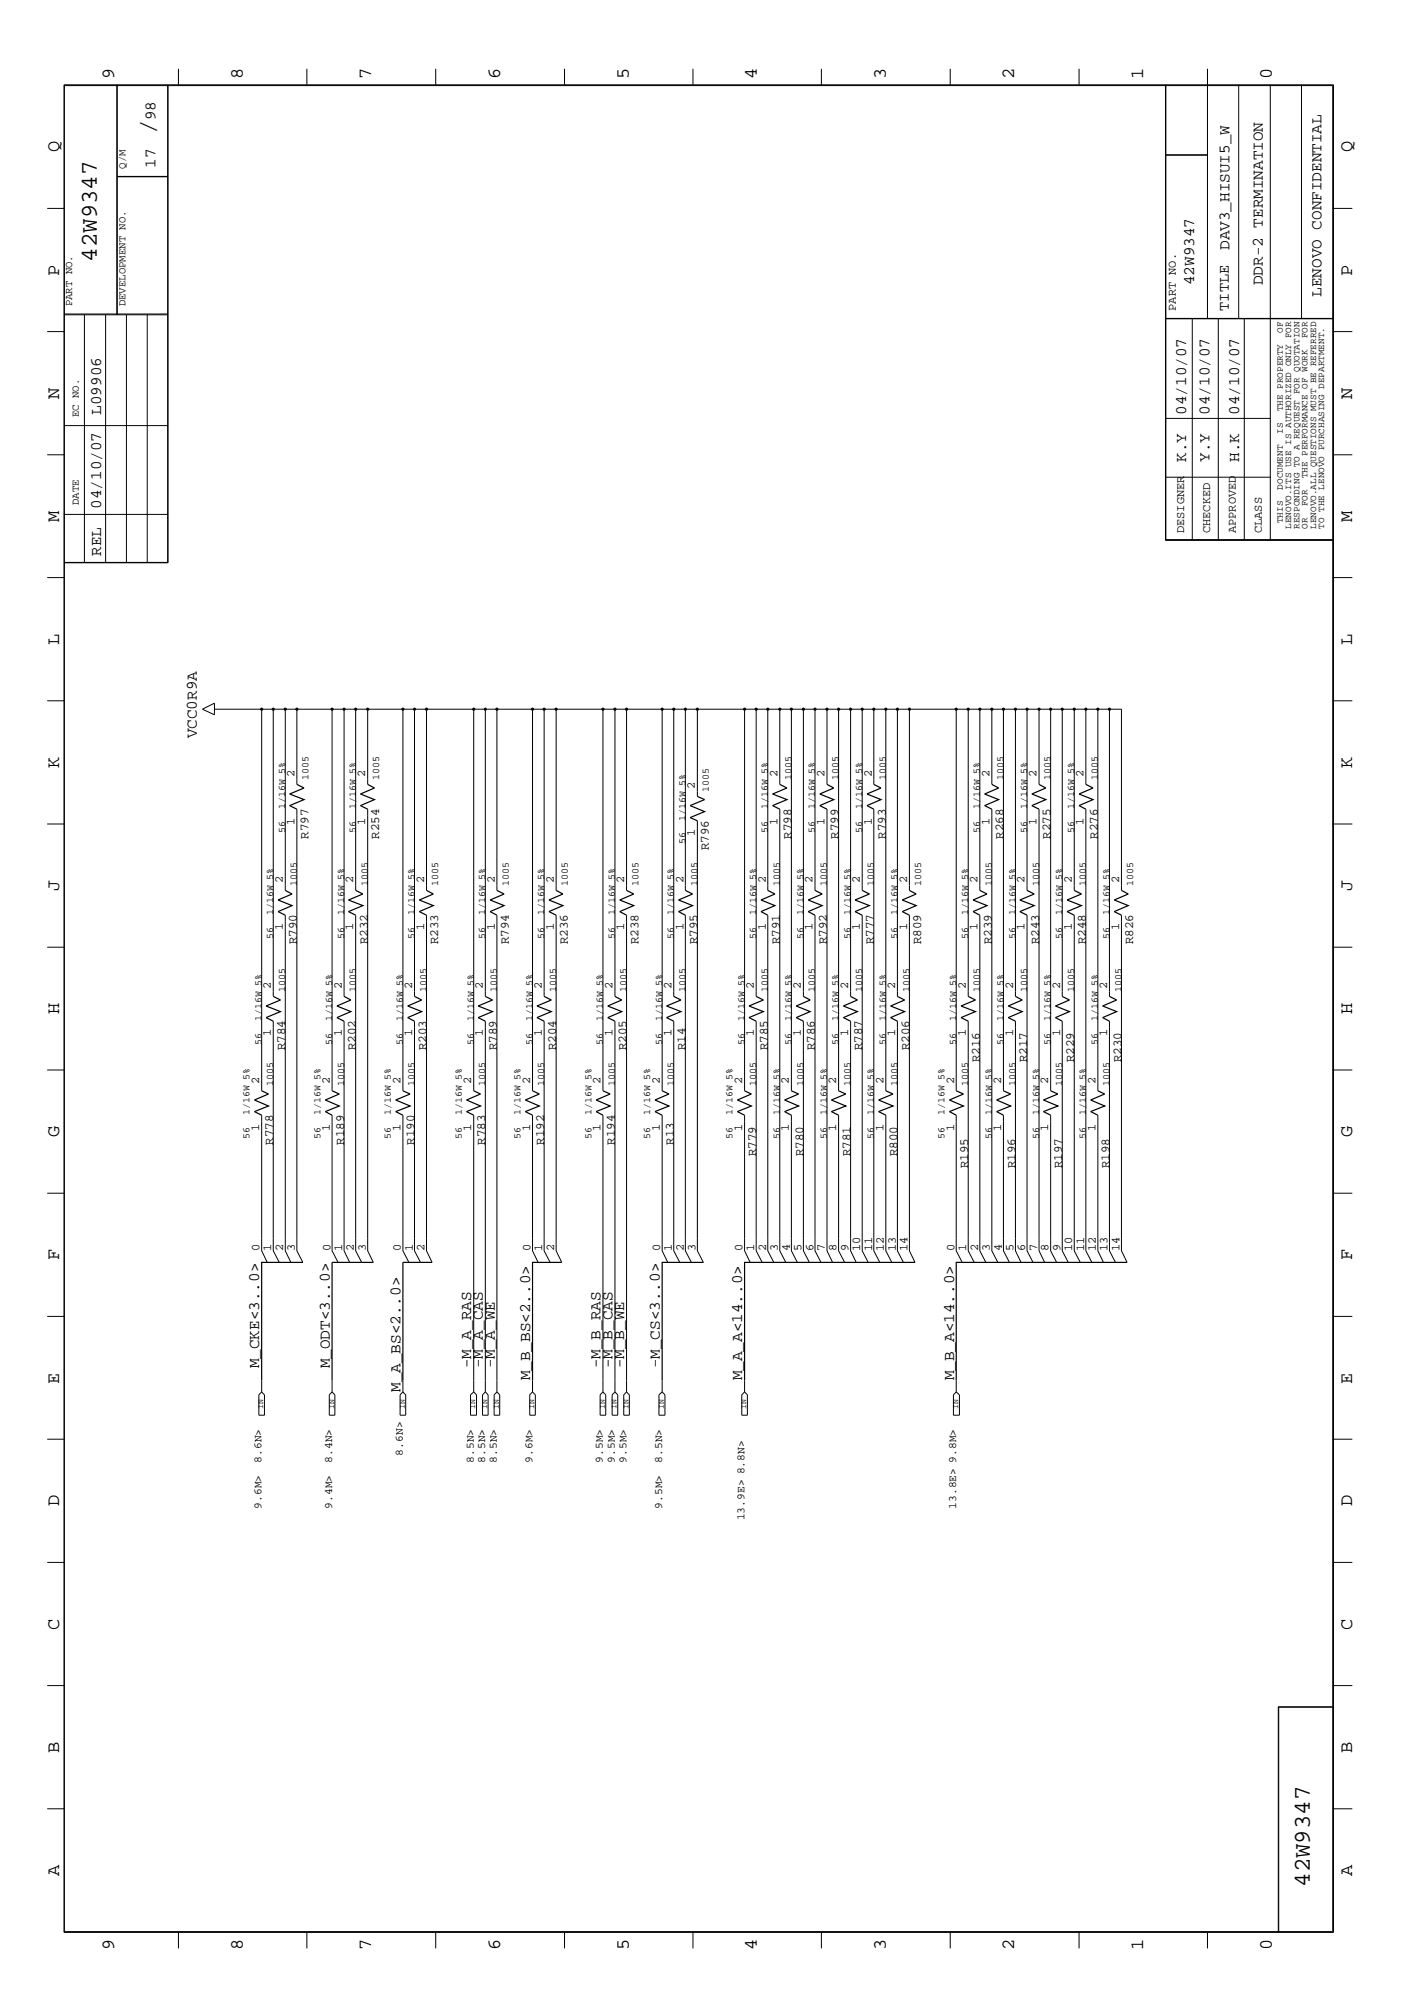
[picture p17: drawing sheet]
<svg xmlns="http://www.w3.org/2000/svg" width="300mm" height="423mm" viewBox="0 0 300 423" stroke-linecap="round" stroke-linejoin="round" font-family="sans-serif">
<defs><g id="words">
<text font-size="5.2" x="32.9" y="28.4" transform="rotate(-90 32.9 28.4)">/</text>
<g font-size="5.1">
<text x="20.5" y="55.4" transform="rotate(-90 20.5 55.4)">42W9347</text>
<text x="277.2" y="399.4" transform="rotate(-90 277.2 399.4)">42W9347</text>
</g>
<g font-size="4">
<text x="24.1" y="16.7" transform="rotate(-90 24.1 16.7)">9</text>
<text x="51.4" y="16.7" transform="rotate(-90 51.4 16.7)">8</text>
<text x="78.6" y="16.7" transform="rotate(-90 78.6 16.7)">7</text>
<text x="105.8" y="16.7" transform="rotate(-90 105.8 16.7)">6</text>
<text x="133.1" y="16.7" transform="rotate(-90 133.1 16.7)">5</text>
<text x="160.2" y="16.7" transform="rotate(-90 160.2 16.7)">4</text>
<text x="187.5" y="16.7" transform="rotate(-90 187.5 16.7)">3</text>
<text x="214.6" y="16.7" transform="rotate(-90 214.6 16.7)">2</text>
<text x="241.9" y="16.7" transform="rotate(-90 241.9 16.7)">1</text>
<text x="269.2" y="16.7" transform="rotate(-90 269.2 16.7)">0</text>
<text x="12.5" y="32.3" transform="rotate(-90 12.5 32.3)">Q</text>
<text x="286.2" y="32.3" transform="rotate(-90 286.2 32.3)">Q</text>
<text x="12.5" y="58.3" transform="rotate(-90 12.5 58.3)">P</text>
<text x="286.2" y="58.3" transform="rotate(-90 286.2 58.3)">P</text>
<text x="12.5" y="84.4" transform="rotate(-90 12.5 84.4)">N</text>
<text x="286.2" y="84.4" transform="rotate(-90 286.2 84.4)">N</text>
<text x="12.5" y="110.5" transform="rotate(-90 12.5 110.5)">M</text>
<text x="286.2" y="110.5" transform="rotate(-90 286.2 110.5)">M</text>
<text x="12.5" y="136.5" transform="rotate(-90 12.5 136.5)">L</text>
<text x="286.2" y="136.5" transform="rotate(-90 286.2 136.5)">L</text>
<text x="12.5" y="162.6" transform="rotate(-90 12.5 162.6)">K</text>
<text x="286.2" y="162.6" transform="rotate(-90 286.2 162.6)">K</text>
<text x="12.5" y="188.6" transform="rotate(-90 12.5 188.6)">J</text>
<text x="286.2" y="188.6" transform="rotate(-90 286.2 188.6)">J</text>
<text x="12.5" y="214.7" transform="rotate(-90 12.5 214.7)">H</text>
<text x="286.2" y="214.7" transform="rotate(-90 286.2 214.7)">H</text>
<text x="12.5" y="240.7" transform="rotate(-90 12.5 240.7)">G</text>
<text x="286.2" y="240.7" transform="rotate(-90 286.2 240.7)">G</text>
<text x="12.5" y="266.8" transform="rotate(-90 12.5 266.8)">F</text>
<text x="286.2" y="266.8" transform="rotate(-90 286.2 266.8)">F</text>
<text x="12.5" y="292.9" transform="rotate(-90 12.5 292.9)">E</text>
<text x="286.2" y="292.9" transform="rotate(-90 286.2 292.9)">E</text>
<text x="12.5" y="318.9" transform="rotate(-90 12.5 318.9)">D</text>
<text x="286.2" y="318.9" transform="rotate(-90 286.2 318.9)">D</text>
<text x="12.5" y="344.9" transform="rotate(-90 12.5 344.9)">C</text>
<text x="286.2" y="344.9" transform="rotate(-90 286.2 344.9)">C</text>
<text x="12.5" y="371" transform="rotate(-90 12.5 371)">B</text>
<text x="286.2" y="371" transform="rotate(-90 286.2 371)">B</text>
<text x="12.5" y="397" transform="rotate(-90 12.5 397)">A</text>
<text x="286.2" y="397" transform="rotate(-90 286.2 397)">A</text>
<text x="24.1" y="412.7" transform="rotate(-90 24.1 412.7)">9</text>
<text x="51.4" y="412.7" transform="rotate(-90 51.4 412.7)">8</text>
<text x="78.6" y="412.7" transform="rotate(-90 78.6 412.7)">7</text>
<text x="105.8" y="412.7" transform="rotate(-90 105.8 412.7)">6</text>
<text x="133.1" y="412.7" transform="rotate(-90 133.1 412.7)">5</text>
<text x="160.2" y="412.7" transform="rotate(-90 160.2 412.7)">4</text>
<text x="187.5" y="412.7" transform="rotate(-90 187.5 412.7)">3</text>
<text x="214.6" y="412.7" transform="rotate(-90 214.6 412.7)">2</text>
<text x="241.9" y="412.7" transform="rotate(-90 241.9 412.7)">1</text>
<text x="269.2" y="412.7" transform="rotate(-90 269.2 412.7)">0</text>
</g>
<g font-size="3.4">
<text x="32.9" y="25.5" transform="rotate(-90 32.9 25.5)">98</text>
<text x="32.9" y="35.5" transform="rotate(-90 32.9 35.5)">17</text>
<text x="260.2" y="52.9" transform="rotate(-90 260.2 52.9)">DAV3_HISUI5_W</text>
<text x="252.7" y="60.4" transform="rotate(-90 252.7 60.4)">42W9347</text>
<text x="267.2" y="60.4" transform="rotate(-90 267.2 60.4)">DDR-2 TERMINATION</text>
<text x="279.7" y="62.8" transform="rotate(-90 279.7 62.8)">LENOVO CONFIDENTIAL</text>
<text x="21.4" y="87.8" transform="rotate(-90 21.4 87.8)">L09906</text>
<text x="251" y="87.8" transform="rotate(-90 251 87.8)">04/10/07</text>
<text x="255.9" y="87.8" transform="rotate(-90 255.9 87.8)">04/10/07</text>
<text x="262.2" y="87.8" transform="rotate(-90 262.2 87.8)">04/10/07</text>
<text x="251" y="97.8" transform="rotate(-90 251 97.8)">K.Y</text>
<text x="255.9" y="97.8" transform="rotate(-90 255.9 97.8)">Y.Y</text>
<text x="262.2" y="97.8" transform="rotate(-90 262.2 97.8)">H.K</text>
<text x="21.4" y="107.7" transform="rotate(-90 21.4 107.7)">04/10/07</text>
<text x="21.4" y="117.7" transform="rotate(-90 21.4 117.7)">REL</text>
<text x="41.7" y="156.3" transform="rotate(-90 41.7 156.3)">VCC0R9A</text>
<text x="54.9" y="289.6" transform="rotate(-90 54.9 289.6)">M_CKE&lt;3..0&gt;</text>
<text x="69.8" y="289.6" transform="rotate(-90 69.8 289.6)">M_ODT&lt;3..0&gt;</text>
<text x="99.7" y="289.6" transform="rotate(-90 99.7 289.6)">-M_A_RAS</text>
<text x="102.2" y="289.6" transform="rotate(-90 102.2 289.6)">-M_A_CAS</text>
<text x="104.7" y="289.6" transform="rotate(-90 104.7 289.6)">-M_A_WE</text>
<text x="112.2" y="292.2" transform="rotate(-90 112.2 292.2)">M_B_BS&lt;2..0&gt;</text>
<text x="127.1" y="289.6" transform="rotate(-90 127.1 289.6)">-M_B_RAS</text>
<text x="129.6" y="289.6" transform="rotate(-90 129.6 289.6)">-M_B_CAS</text>
<text x="132.1" y="289.6" transform="rotate(-90 132.1 289.6)">-M_B_WE</text>
<text x="139.6" y="289.6" transform="rotate(-90 139.6 289.6)">-M_CS&lt;3..0&gt;</text>
<text x="157.1" y="292.2" transform="rotate(-90 157.1 292.2)">M_A_A&lt;14..0&gt;</text>
<text x="201.9" y="292.2" transform="rotate(-90 201.9 292.2)">M_B_A&lt;14..0&gt;</text>
<text x="84.8" y="294.6" transform="rotate(-90 84.8 294.6)">M_A_BS&lt;2..0&gt;</text>
</g>
<text font-size="3.2" x="260" y="65.8" transform="rotate(-90 260 65.8)">TITLE</text>
<g font-size="2.7">
<text x="65.3" y="177.5" transform="rotate(-90 65.3 177.5)">R797</text>
<text x="80.3" y="177.5" transform="rotate(-90 80.3 177.5)">R254</text>
<text x="167.5" y="177.5" transform="rotate(-90 167.5 177.5)">R798</text>
<text x="177.5" y="177.5" transform="rotate(-90 177.5 177.5)">R799</text>
<text x="187.5" y="177.5" transform="rotate(-90 187.5 177.5)">R793</text>
<text x="212.3" y="177.5" transform="rotate(-90 212.3 177.5)">R268</text>
<text x="222.3" y="177.5" transform="rotate(-90 222.3 177.5)">R275</text>
<text x="232.3" y="177.5" transform="rotate(-90 232.3 177.5)">R276</text>
<text x="150" y="180" transform="rotate(-90 150 180)">R796</text>
<text x="62.8" y="199.9" transform="rotate(-90 62.8 199.9)">R790</text>
<text x="77.8" y="199.9" transform="rotate(-90 77.8 199.9)">R232</text>
<text x="92.7" y="199.9" transform="rotate(-90 92.7 199.9)">R233</text>
<text x="107.7" y="199.9" transform="rotate(-90 107.7 199.9)">R794</text>
<text x="120.1" y="199.9" transform="rotate(-90 120.1 199.9)">R236</text>
<text x="135.1" y="199.9" transform="rotate(-90 135.1 199.9)">R238</text>
<text x="147.6" y="199.9" transform="rotate(-90 147.6 199.9)">R795</text>
<text x="165" y="199.9" transform="rotate(-90 165 199.9)">R791</text>
<text x="175" y="199.9" transform="rotate(-90 175 199.9)">R792</text>
<text x="184.9" y="199.9" transform="rotate(-90 184.9 199.9)">R777</text>
<text x="194.9" y="199.9" transform="rotate(-90 194.9 199.9)">R809</text>
<text x="209.9" y="199.9" transform="rotate(-90 209.9 199.9)">R239</text>
<text x="219.9" y="199.9" transform="rotate(-90 219.9 199.9)">R243</text>
<text x="229.8" y="199.9" transform="rotate(-90 229.8 199.9)">R248</text>
<text x="239.8" y="199.9" transform="rotate(-90 239.8 199.9)">R826</text>
<text x="60.4" y="222.3" transform="rotate(-90 60.4 222.3)">R784</text>
<text x="75.3" y="222.3" transform="rotate(-90 75.3 222.3)">R202</text>
<text x="90.3" y="222.3" transform="rotate(-90 90.3 222.3)">R203</text>
<text x="105.2" y="222.3" transform="rotate(-90 105.2 222.3)">R789</text>
<text x="117.7" y="222.3" transform="rotate(-90 117.7 222.3)">R204</text>
<text x="132.6" y="222.3" transform="rotate(-90 132.6 222.3)">R205</text>
<text x="145" y="222.3" transform="rotate(-90 145 222.3)">R14</text>
<text x="162.5" y="222.3" transform="rotate(-90 162.5 222.3)">R785</text>
<text x="172.5" y="222.3" transform="rotate(-90 172.5 222.3)">R786</text>
<text x="182.5" y="222.3" transform="rotate(-90 182.5 222.3)">R787</text>
<text x="192.4" y="222.3" transform="rotate(-90 192.4 222.3)">R206</text>
<text x="207.3" y="224.9" transform="rotate(-90 207.3 224.9)">R216</text>
<text x="217.3" y="224.9" transform="rotate(-90 217.3 224.9)">R217</text>
<text x="227.3" y="224.9" transform="rotate(-90 227.3 224.9)">R229</text>
<text x="237.3" y="224.9" transform="rotate(-90 237.3 224.9)">R230</text>
<text x="57.8" y="242.3" transform="rotate(-90 57.8 242.3)">R778</text>
<text x="72.8" y="242.3" transform="rotate(-90 72.8 242.3)">R189</text>
<text x="87.7" y="242.3" transform="rotate(-90 87.7 242.3)">R190</text>
<text x="102.7" y="242.3" transform="rotate(-90 102.7 242.3)">R783</text>
<text x="115.1" y="242.3" transform="rotate(-90 115.1 242.3)">R192</text>
<text x="130.1" y="242.3" transform="rotate(-90 130.1 242.3)">R194</text>
<text x="142.6" y="242.3" transform="rotate(-90 142.6 242.3)">R13</text>
<text x="160" y="244.8" transform="rotate(-90 160 244.8)">R779</text>
<text x="170" y="244.8" transform="rotate(-90 170 244.8)">R780</text>
<text x="180" y="244.8" transform="rotate(-90 180 244.8)">R781</text>
<text x="189.9" y="244.8" transform="rotate(-90 189.9 244.8)">R800</text>
<text x="204.9" y="247.3" transform="rotate(-90 204.9 247.3)">R195</text>
<text x="214.9" y="247.3" transform="rotate(-90 214.9 247.3)">R196</text>
<text x="224.8" y="247.3" transform="rotate(-90 224.8 247.3)">R197</text>
<text x="234.8" y="247.3" transform="rotate(-90 234.8 247.3)">R198</text>
</g>
<g font-size="2.5">
<text x="248.8" y="65.8" transform="rotate(-90 248.8 65.8)">PART NO.</text>
<text x="250.6" y="112.9" transform="rotate(-90 250.6 112.9)">DESIGNER</text>
<text x="256.1" y="112.9" transform="rotate(-90 256.1 112.9)">CHECKED</text>
<text x="261.5" y="112.9" transform="rotate(-90 261.5 112.9)">APPROVED</text>
<text x="267" y="112.9" transform="rotate(-90 267 112.9)">CLASS</text>
<text x="62.3" y="164.5" transform="rotate(-90 62.3 164.5)">2</text>
<text x="77.3" y="164.5" transform="rotate(-90 77.3 164.5)">2</text>
<text x="147.1" y="167" transform="rotate(-90 147.1 167)">2</text>
<text x="164.5" y="164.5" transform="rotate(-90 164.5 164.5)">2</text>
<text x="174.5" y="164.5" transform="rotate(-90 174.5 164.5)">2</text>
<text x="184.5" y="164.5" transform="rotate(-90 184.5 164.5)">2</text>
<text x="209.4" y="164.5" transform="rotate(-90 209.4 164.5)">2</text>
<text x="219.4" y="164.5" transform="rotate(-90 219.4 164.5)">2</text>
<text x="229.3" y="164.5" transform="rotate(-90 229.3 164.5)">2</text>
<text x="62.3" y="174.6" transform="rotate(-90 62.3 174.6)">1</text>
<text x="77.3" y="174.6" transform="rotate(-90 77.3 174.6)">1</text>
<text x="147.1" y="177" transform="rotate(-90 147.1 177)">1</text>
<text x="164.5" y="174.6" transform="rotate(-90 164.5 174.6)">1</text>
<text x="174.5" y="174.6" transform="rotate(-90 174.5 174.6)">1</text>
<text x="184.5" y="174.6" transform="rotate(-90 184.5 174.6)">1</text>
<text x="209.4" y="174.6" transform="rotate(-90 209.4 174.6)">1</text>
<text x="219.4" y="174.6" transform="rotate(-90 219.4 174.6)">1</text>
<text x="229.3" y="174.6" transform="rotate(-90 229.3 174.6)">1</text>
<text x="59.9" y="186.9" transform="rotate(-90 59.9 186.9)">2</text>
<text x="74.8" y="186.9" transform="rotate(-90 74.8 186.9)">2</text>
<text x="89.7" y="186.9" transform="rotate(-90 89.7 186.9)">2</text>
<text x="104.7" y="186.9" transform="rotate(-90 104.7 186.9)">2</text>
<text x="117.2" y="186.9" transform="rotate(-90 117.2 186.9)">2</text>
<text x="132.1" y="186.9" transform="rotate(-90 132.1 186.9)">2</text>
<text x="144.6" y="186.9" transform="rotate(-90 144.6 186.9)">2</text>
<text x="162.1" y="186.9" transform="rotate(-90 162.1 186.9)">2</text>
<text x="172" y="186.9" transform="rotate(-90 172 186.9)">2</text>
<text x="181.9" y="186.9" transform="rotate(-90 181.9 186.9)">2</text>
<text x="191.9" y="186.9" transform="rotate(-90 191.9 186.9)">2</text>
<text x="206.8" y="186.9" transform="rotate(-90 206.8 186.9)">2</text>
<text x="216.8" y="186.9" transform="rotate(-90 216.8 186.9)">2</text>
<text x="226.8" y="186.9" transform="rotate(-90 226.8 186.9)">2</text>
<text x="236.8" y="186.9" transform="rotate(-90 236.8 186.9)">2</text>
<text x="59.9" y="196.9" transform="rotate(-90 59.9 196.9)">1</text>
<text x="74.8" y="196.9" transform="rotate(-90 74.8 196.9)">1</text>
<text x="89.7" y="196.9" transform="rotate(-90 89.7 196.9)">1</text>
<text x="104.7" y="196.9" transform="rotate(-90 104.7 196.9)">1</text>
<text x="117.2" y="196.9" transform="rotate(-90 117.2 196.9)">1</text>
<text x="132.1" y="196.9" transform="rotate(-90 132.1 196.9)">1</text>
<text x="144.6" y="196.9" transform="rotate(-90 144.6 196.9)">1</text>
<text x="162.1" y="196.9" transform="rotate(-90 162.1 196.9)">1</text>
<text x="172" y="196.9" transform="rotate(-90 172 196.9)">1</text>
<text x="181.9" y="196.9" transform="rotate(-90 181.9 196.9)">1</text>
<text x="191.9" y="196.9" transform="rotate(-90 191.9 196.9)">1</text>
<text x="206.8" y="196.9" transform="rotate(-90 206.8 196.9)">1</text>
<text x="216.8" y="196.9" transform="rotate(-90 216.8 196.9)">1</text>
<text x="226.8" y="196.9" transform="rotate(-90 226.8 196.9)">1</text>
<text x="236.8" y="196.9" transform="rotate(-90 236.8 196.9)">1</text>
<text x="57.3" y="209.4" transform="rotate(-90 57.3 209.4)">2</text>
<text x="72.3" y="209.4" transform="rotate(-90 72.3 209.4)">2</text>
<text x="87.2" y="209.4" transform="rotate(-90 87.2 209.4)">2</text>
<text x="102.2" y="209.4" transform="rotate(-90 102.2 209.4)">2</text>
<text x="114.6" y="209.4" transform="rotate(-90 114.6 209.4)">2</text>
<text x="129.6" y="209.4" transform="rotate(-90 129.6 209.4)">2</text>
<text x="142.1" y="209.4" transform="rotate(-90 142.1 209.4)">2</text>
<text x="159.5" y="209.4" transform="rotate(-90 159.5 209.4)">2</text>
<text x="169.5" y="209.4" transform="rotate(-90 169.5 209.4)">2</text>
<text x="179.5" y="209.4" transform="rotate(-90 179.5 209.4)">2</text>
<text x="189.4" y="209.4" transform="rotate(-90 189.4 209.4)">2</text>
<text x="204.4" y="209.4" transform="rotate(-90 204.4 209.4)">2</text>
<text x="214.4" y="209.4" transform="rotate(-90 214.4 209.4)">2</text>
<text x="224.4" y="209.4" transform="rotate(-90 224.4 209.4)">2</text>
<text x="234.3" y="209.4" transform="rotate(-90 234.3 209.4)">2</text>
<text x="57.3" y="219.4" transform="rotate(-90 57.3 219.4)">1</text>
<text x="72.3" y="219.4" transform="rotate(-90 72.3 219.4)">1</text>
<text x="87.2" y="219.4" transform="rotate(-90 87.2 219.4)">1</text>
<text x="102.2" y="219.4" transform="rotate(-90 102.2 219.4)">1</text>
<text x="114.6" y="219.4" transform="rotate(-90 114.6 219.4)">1</text>
<text x="129.6" y="219.4" transform="rotate(-90 129.6 219.4)">1</text>
<text x="142.1" y="219.4" transform="rotate(-90 142.1 219.4)">1</text>
<text x="159.5" y="219.4" transform="rotate(-90 159.5 219.4)">1</text>
<text x="169.5" y="219.4" transform="rotate(-90 169.5 219.4)">1</text>
<text x="179.5" y="219.4" transform="rotate(-90 179.5 219.4)">1</text>
<text x="189.4" y="219.4" transform="rotate(-90 189.4 219.4)">1</text>
<text x="204.4" y="219.4" transform="rotate(-90 204.4 219.4)">1</text>
<text x="214.4" y="219.4" transform="rotate(-90 214.4 219.4)">1</text>
<text x="224.4" y="219.4" transform="rotate(-90 224.4 219.4)">1</text>
<text x="234.3" y="219.4" transform="rotate(-90 234.3 219.4)">1</text>
<text x="54.9" y="229.4" transform="rotate(-90 54.9 229.4)">2</text>
<text x="69.8" y="229.4" transform="rotate(-90 69.8 229.4)">2</text>
<text x="84.8" y="229.4" transform="rotate(-90 84.8 229.4)">2</text>
<text x="99.7" y="229.4" transform="rotate(-90 99.7 229.4)">2</text>
<text x="112.2" y="229.4" transform="rotate(-90 112.2 229.4)">2</text>
<text x="127.1" y="229.4" transform="rotate(-90 127.1 229.4)">2</text>
<text x="139.6" y="229.4" transform="rotate(-90 139.6 229.4)">2</text>
<text x="157.1" y="229.4" transform="rotate(-90 157.1 229.4)">2</text>
<text x="167" y="229.4" transform="rotate(-90 167 229.4)">2</text>
<text x="177" y="229.4" transform="rotate(-90 177 229.4)">2</text>
<text x="186.9" y="229.4" transform="rotate(-90 186.9 229.4)">2</text>
<text x="201.9" y="229.4" transform="rotate(-90 201.9 229.4)">2</text>
<text x="211.8" y="229.4" transform="rotate(-90 211.8 229.4)">2</text>
<text x="221.8" y="229.4" transform="rotate(-90 221.8 229.4)">2</text>
<text x="231.8" y="229.4" transform="rotate(-90 231.8 229.4)">2</text>
<text x="54.9" y="239.4" transform="rotate(-90 54.9 239.4)">1</text>
<text x="69.8" y="239.4" transform="rotate(-90 69.8 239.4)">1</text>
<text x="84.8" y="239.4" transform="rotate(-90 84.8 239.4)">1</text>
<text x="99.7" y="239.4" transform="rotate(-90 99.7 239.4)">1</text>
<text x="112.2" y="239.4" transform="rotate(-90 112.2 239.4)">1</text>
<text x="127.1" y="239.4" transform="rotate(-90 127.1 239.4)">1</text>
<text x="139.6" y="239.4" transform="rotate(-90 139.6 239.4)">1</text>
<text x="157.1" y="239.4" transform="rotate(-90 157.1 239.4)">1</text>
<text x="167" y="239.4" transform="rotate(-90 167 239.4)">1</text>
<text x="177" y="239.4" transform="rotate(-90 177 239.4)">1</text>
<text x="186.9" y="239.4" transform="rotate(-90 186.9 239.4)">1</text>
<text x="201.9" y="239.4" transform="rotate(-90 201.9 239.4)">1</text>
<text x="211.8" y="239.4" transform="rotate(-90 211.8 239.4)">1</text>
<text x="221.8" y="239.4" transform="rotate(-90 221.8 239.4)">1</text>
<text x="231.8" y="239.4" transform="rotate(-90 231.8 239.4)">1</text>
<text x="54.9" y="264.8" transform="rotate(-90 54.9 264.8)">0</text>
<text x="57.4" y="264.8" transform="rotate(-90 57.4 264.8)">1</text>
<text x="59.9" y="264.8" transform="rotate(-90 59.9 264.8)">2</text>
<text x="62.4" y="264.8" transform="rotate(-90 62.4 264.8)">3</text>
<text x="69.9" y="264.8" transform="rotate(-90 69.9 264.8)">0</text>
<text x="72.4" y="264.8" transform="rotate(-90 72.4 264.8)">1</text>
<text x="74.8" y="264.8" transform="rotate(-90 74.8 264.8)">2</text>
<text x="77.4" y="264.8" transform="rotate(-90 77.4 264.8)">3</text>
<text x="84.8" y="264.8" transform="rotate(-90 84.8 264.8)">0</text>
<text x="87.4" y="264.8" transform="rotate(-90 87.4 264.8)">1</text>
<text x="89.8" y="264.8" transform="rotate(-90 89.8 264.8)">2</text>
<text x="112.3" y="264.8" transform="rotate(-90 112.3 264.8)">0</text>
<text x="114.7" y="264.8" transform="rotate(-90 114.7 264.8)">1</text>
<text x="117.3" y="264.8" transform="rotate(-90 117.3 264.8)">2</text>
<text x="139.7" y="264.8" transform="rotate(-90 139.7 264.8)">0</text>
<text x="142.2" y="264.8" transform="rotate(-90 142.2 264.8)">1</text>
<text x="144.7" y="264.8" transform="rotate(-90 144.7 264.8)">2</text>
<text x="147.2" y="264.8" transform="rotate(-90 147.2 264.8)">3</text>
<text x="157.1" y="264.8" transform="rotate(-90 157.1 264.8)">0</text>
<text x="159.6" y="264.8" transform="rotate(-90 159.6 264.8)">1</text>
<text x="162.1" y="264.8" transform="rotate(-90 162.1 264.8)">2</text>
<text x="164.6" y="264.8" transform="rotate(-90 164.6 264.8)">3</text>
<text x="167.1" y="264.8" transform="rotate(-90 167.1 264.8)">4</text>
<text x="169.6" y="264.8" transform="rotate(-90 169.6 264.8)">5</text>
<text x="172.1" y="264.8" transform="rotate(-90 172.1 264.8)">6</text>
<text x="174.6" y="264.8" transform="rotate(-90 174.6 264.8)">7</text>
<text x="177" y="264.8" transform="rotate(-90 177 264.8)">8</text>
<text x="179.6" y="264.8" transform="rotate(-90 179.6 264.8)">9</text>
<text x="182" y="264.8" transform="rotate(-90 182 264.8)">10</text>
<text x="184.6" y="264.8" transform="rotate(-90 184.6 264.8)">11</text>
<text x="187" y="264.8" transform="rotate(-90 187 264.8)">12</text>
<text x="189.6" y="264.8" transform="rotate(-90 189.6 264.8)">13</text>
<text x="192" y="264.8" transform="rotate(-90 192 264.8)">14</text>
<text x="202" y="264.8" transform="rotate(-90 202 264.8)">0</text>
<text x="204.5" y="264.8" transform="rotate(-90 204.5 264.8)">1</text>
<text x="207" y="264.8" transform="rotate(-90 207 264.8)">2</text>
<text x="209.5" y="264.8" transform="rotate(-90 209.5 264.8)">3</text>
<text x="212" y="264.8" transform="rotate(-90 212 264.8)">4</text>
<text x="214.5" y="264.8" transform="rotate(-90 214.5 264.8)">5</text>
<text x="216.9" y="264.8" transform="rotate(-90 216.9 264.8)">6</text>
<text x="219.5" y="264.8" transform="rotate(-90 219.5 264.8)">7</text>
<text x="221.9" y="264.8" transform="rotate(-90 221.9 264.8)">8</text>
<text x="224.5" y="264.8" transform="rotate(-90 224.5 264.8)">9</text>
<text x="226.9" y="264.8" transform="rotate(-90 226.9 264.8)">10</text>
<text x="229.4" y="264.8" transform="rotate(-90 229.4 264.8)">11</text>
<text x="231.9" y="264.8" transform="rotate(-90 231.9 264.8)">12</text>
<text x="234.4" y="264.8" transform="rotate(-90 234.4 264.8)">13</text>
<text x="236.9" y="264.8" transform="rotate(-90 236.9 264.8)">14</text>
</g>
<g font-size="2.4">
<text x="55.4" y="309.6" transform="rotate(-90 55.4 309.6)">8.6N&gt;</text>
<text x="70.3" y="309.6" transform="rotate(-90 70.3 309.6)">8.4N&gt;</text>
<text x="85.3" y="308.1" transform="rotate(-90 85.3 308.1)">8.6N&gt;</text>
<text x="100.2" y="309.6" transform="rotate(-90 100.2 309.6)">8.5N&gt;</text>
<text x="102.7" y="309.6" transform="rotate(-90 102.7 309.6)">8.5N&gt;</text>
<text x="105.2" y="309.6" transform="rotate(-90 105.2 309.6)">8.5N&gt;</text>
<text x="112.7" y="309.6" transform="rotate(-90 112.7 309.6)">9.6M&gt;</text>
<text x="127.6" y="309.6" transform="rotate(-90 127.6 309.6)">9.5M&gt;</text>
<text x="130.1" y="309.6" transform="rotate(-90 130.1 309.6)">9.5M&gt;</text>
<text x="132.6" y="309.6" transform="rotate(-90 132.6 309.6)">9.5M&gt;</text>
<text x="140.1" y="309.6" transform="rotate(-90 140.1 309.6)">8.5N&gt;</text>
<text x="55.4" y="319.4" transform="rotate(-90 55.4 319.4)">9.6M&gt;</text>
<text x="70.3" y="319.4" transform="rotate(-90 70.3 319.4)">9.4M&gt;</text>
<text x="140.1" y="319.4" transform="rotate(-90 140.1 319.4)">9.5M&gt;</text>
<text x="157.6" y="321.8" transform="rotate(-90 157.6 321.8)">13.9E&gt; 8.8N&gt;</text>
<text x="202.4" y="319.4" transform="rotate(-90 202.4 319.4)">13.8E&gt; 9.8M&gt;</text>
</g>
<g font-size="2.3">
<text x="26.6" y="35.7" transform="rotate(-90 26.6 35.7)">Q/M</text>
<text x="15.2" y="64.9" transform="rotate(-90 15.2 64.9)">PART NO.</text>
<text x="26.6" y="64.9" transform="rotate(-90 26.6 64.9)">DEVELOPMENT NO.</text>
<text x="16.7" y="88.3" transform="rotate(-90 16.7 88.3)">EC NO.</text>
<text x="16.7" y="106.9" transform="rotate(-90 16.7 106.9)">DATE</text>
</g>
<g font-size="2.1">
<text x="65.3" y="165" transform="rotate(-90 65.3 165)">1005</text>
<text x="80.3" y="165" transform="rotate(-90 80.3 165)">1005</text>
<text x="150" y="167.6" transform="rotate(-90 150 167.6)">1005</text>
<text x="167.5" y="165" transform="rotate(-90 167.5 165)">1005</text>
<text x="177.5" y="165" transform="rotate(-90 177.5 165)">1005</text>
<text x="187.5" y="165" transform="rotate(-90 187.5 165)">1005</text>
<text x="212.3" y="165" transform="rotate(-90 212.3 165)">1005</text>
<text x="222.3" y="165" transform="rotate(-90 222.3 165)">1005</text>
<text x="232.3" y="165" transform="rotate(-90 232.3 165)">1005</text>
<text x="60.4" y="171.3" transform="rotate(-90 60.4 171.3)">1/16W 5%</text>
<text x="75.3" y="171.3" transform="rotate(-90 75.3 171.3)">1/16W 5%</text>
<text x="145" y="173.7" transform="rotate(-90 145 173.7)">1/16W 5%</text>
<text x="162.5" y="171.3" transform="rotate(-90 162.5 171.3)">1/16W 5%</text>
<text x="172.5" y="171.3" transform="rotate(-90 172.5 171.3)">1/16W 5%</text>
<text x="182.5" y="171.3" transform="rotate(-90 182.5 171.3)">1/16W 5%</text>
<text x="207.3" y="171.3" transform="rotate(-90 207.3 171.3)">1/16W 5%</text>
<text x="217.3" y="171.3" transform="rotate(-90 217.3 171.3)">1/16W 5%</text>
<text x="227.3" y="171.3" transform="rotate(-90 227.3 171.3)">1/16W 5%</text>
<text x="60.4" y="176.3" transform="rotate(-90 60.4 176.3)">56</text>
<text x="75.3" y="176.3" transform="rotate(-90 75.3 176.3)">56</text>
<text x="145" y="178.7" transform="rotate(-90 145 178.7)">56</text>
<text x="162.5" y="176.3" transform="rotate(-90 162.5 176.3)">56</text>
<text x="172.5" y="176.3" transform="rotate(-90 172.5 176.3)">56</text>
<text x="182.5" y="176.3" transform="rotate(-90 182.5 176.3)">56</text>
<text x="207.3" y="176.3" transform="rotate(-90 207.3 176.3)">56</text>
<text x="217.3" y="176.3" transform="rotate(-90 217.3 176.3)">56</text>
<text x="227.3" y="176.3" transform="rotate(-90 227.3 176.3)">56</text>
<text x="62.8" y="187.5" transform="rotate(-90 62.8 187.5)">1005</text>
<text x="77.8" y="187.5" transform="rotate(-90 77.8 187.5)">1005</text>
<text x="92.7" y="187.5" transform="rotate(-90 92.7 187.5)">1005</text>
<text x="107.7" y="187.5" transform="rotate(-90 107.7 187.5)">1005</text>
<text x="120.1" y="187.5" transform="rotate(-90 120.1 187.5)">1005</text>
<text x="135.1" y="187.5" transform="rotate(-90 135.1 187.5)">1005</text>
<text x="147.6" y="187.5" transform="rotate(-90 147.6 187.5)">1005</text>
<text x="165" y="187.5" transform="rotate(-90 165 187.5)">1005</text>
<text x="175" y="187.5" transform="rotate(-90 175 187.5)">1005</text>
<text x="184.9" y="187.5" transform="rotate(-90 184.9 187.5)">1005</text>
<text x="194.9" y="187.5" transform="rotate(-90 194.9 187.5)">1005</text>
<text x="209.9" y="187.5" transform="rotate(-90 209.9 187.5)">1005</text>
<text x="219.9" y="187.5" transform="rotate(-90 219.9 187.5)">1005</text>
<text x="229.8" y="187.5" transform="rotate(-90 229.8 187.5)">1005</text>
<text x="239.8" y="187.5" transform="rotate(-90 239.8 187.5)">1005</text>
<text x="57.8" y="193.7" transform="rotate(-90 57.8 193.7)">1/16W 5%</text>
<text x="72.8" y="193.7" transform="rotate(-90 72.8 193.7)">1/16W 5%</text>
<text x="87.7" y="193.7" transform="rotate(-90 87.7 193.7)">1/16W 5%</text>
<text x="102.7" y="193.7" transform="rotate(-90 102.7 193.7)">1/16W 5%</text>
<text x="115.1" y="193.7" transform="rotate(-90 115.1 193.7)">1/16W 5%</text>
<text x="130.1" y="193.7" transform="rotate(-90 130.1 193.7)">1/16W 5%</text>
<text x="142.6" y="193.7" transform="rotate(-90 142.6 193.7)">1/16W 5%</text>
<text x="160" y="193.7" transform="rotate(-90 160 193.7)">1/16W 5%</text>
<text x="170" y="193.7" transform="rotate(-90 170 193.7)">1/16W 5%</text>
<text x="180" y="193.7" transform="rotate(-90 180 193.7)">1/16W 5%</text>
<text x="189.9" y="193.7" transform="rotate(-90 189.9 193.7)">1/16W 5%</text>
<text x="204.9" y="193.7" transform="rotate(-90 204.9 193.7)">1/16W 5%</text>
<text x="214.9" y="193.7" transform="rotate(-90 214.9 193.7)">1/16W 5%</text>
<text x="224.8" y="193.7" transform="rotate(-90 224.8 193.7)">1/16W 5%</text>
<text x="234.8" y="193.7" transform="rotate(-90 234.8 193.7)">1/16W 5%</text>
<text x="57.8" y="198.7" transform="rotate(-90 57.8 198.7)">56</text>
<text x="72.8" y="198.7" transform="rotate(-90 72.8 198.7)">56</text>
<text x="87.7" y="198.7" transform="rotate(-90 87.7 198.7)">56</text>
<text x="102.7" y="198.7" transform="rotate(-90 102.7 198.7)">56</text>
<text x="115.1" y="198.7" transform="rotate(-90 115.1 198.7)">56</text>
<text x="130.1" y="198.7" transform="rotate(-90 130.1 198.7)">56</text>
<text x="142.6" y="198.7" transform="rotate(-90 142.6 198.7)">56</text>
<text x="160" y="198.7" transform="rotate(-90 160 198.7)">56</text>
<text x="170" y="198.7" transform="rotate(-90 170 198.7)">56</text>
<text x="180" y="198.7" transform="rotate(-90 180 198.7)">56</text>
<text x="189.9" y="198.7" transform="rotate(-90 189.9 198.7)">56</text>
<text x="204.9" y="198.7" transform="rotate(-90 204.9 198.7)">56</text>
<text x="214.9" y="198.7" transform="rotate(-90 214.9 198.7)">56</text>
<text x="224.8" y="198.7" transform="rotate(-90 224.8 198.7)">56</text>
<text x="234.8" y="198.7" transform="rotate(-90 234.8 198.7)">56</text>
<text x="60.4" y="209.9" transform="rotate(-90 60.4 209.9)">1005</text>
<text x="75.3" y="209.9" transform="rotate(-90 75.3 209.9)">1005</text>
<text x="90.3" y="209.9" transform="rotate(-90 90.3 209.9)">1005</text>
<text x="105.2" y="209.9" transform="rotate(-90 105.2 209.9)">1005</text>
<text x="117.7" y="209.9" transform="rotate(-90 117.7 209.9)">1005</text>
<text x="132.6" y="209.9" transform="rotate(-90 132.6 209.9)">1005</text>
<text x="145" y="209.9" transform="rotate(-90 145 209.9)">1005</text>
<text x="162.5" y="209.9" transform="rotate(-90 162.5 209.9)">1005</text>
<text x="172.5" y="209.9" transform="rotate(-90 172.5 209.9)">1005</text>
<text x="182.5" y="209.9" transform="rotate(-90 182.5 209.9)">1005</text>
<text x="192.4" y="209.9" transform="rotate(-90 192.4 209.9)">1005</text>
<text x="207.3" y="209.9" transform="rotate(-90 207.3 209.9)">1005</text>
<text x="217.3" y="209.9" transform="rotate(-90 217.3 209.9)">1005</text>
<text x="227.3" y="209.9" transform="rotate(-90 227.3 209.9)">1005</text>
<text x="237.3" y="209.9" transform="rotate(-90 237.3 209.9)">1005</text>
<text x="55.4" y="221.1" transform="rotate(-90 55.4 221.1)">56</text>
<text x="55.4" y="216.2" transform="rotate(-90 55.4 216.2)">1/16W 5%</text>
<text x="70.3" y="221.1" transform="rotate(-90 70.3 221.1)">56</text>
<text x="70.3" y="216.2" transform="rotate(-90 70.3 216.2)">1/16W 5%</text>
<text x="85.3" y="221.1" transform="rotate(-90 85.3 221.1)">56</text>
<text x="85.3" y="216.2" transform="rotate(-90 85.3 216.2)">1/16W 5%</text>
<text x="100.2" y="221.1" transform="rotate(-90 100.2 221.1)">56</text>
<text x="100.2" y="216.2" transform="rotate(-90 100.2 216.2)">1/16W 5%</text>
<text x="112.7" y="221.1" transform="rotate(-90 112.7 221.1)">56</text>
<text x="112.7" y="216.2" transform="rotate(-90 112.7 216.2)">1/16W 5%</text>
<text x="127.6" y="221.1" transform="rotate(-90 127.6 221.1)">56</text>
<text x="127.6" y="216.2" transform="rotate(-90 127.6 216.2)">1/16W 5%</text>
<text x="140.1" y="221.1" transform="rotate(-90 140.1 221.1)">56</text>
<text x="140.1" y="216.2" transform="rotate(-90 140.1 216.2)">1/16W 5%</text>
<text x="157.6" y="221.1" transform="rotate(-90 157.6 221.1)">56</text>
<text x="157.6" y="216.2" transform="rotate(-90 157.6 216.2)">1/16W 5%</text>
<text x="167.5" y="221.1" transform="rotate(-90 167.5 221.1)">56</text>
<text x="167.5" y="216.2" transform="rotate(-90 167.5 216.2)">1/16W 5%</text>
<text x="177.5" y="221.1" transform="rotate(-90 177.5 221.1)">56</text>
<text x="177.5" y="216.2" transform="rotate(-90 177.5 216.2)">1/16W 5%</text>
<text x="187.5" y="221.1" transform="rotate(-90 187.5 221.1)">56</text>
<text x="187.5" y="216.2" transform="rotate(-90 187.5 216.2)">1/16W 5%</text>
<text x="202.4" y="221.1" transform="rotate(-90 202.4 221.1)">56</text>
<text x="202.4" y="216.2" transform="rotate(-90 202.4 216.2)">1/16W 5%</text>
<text x="212.3" y="221.1" transform="rotate(-90 212.3 221.1)">56</text>
<text x="212.3" y="216.2" transform="rotate(-90 212.3 216.2)">1/16W 5%</text>
<text x="222.3" y="221.1" transform="rotate(-90 222.3 221.1)">56</text>
<text x="222.3" y="216.2" transform="rotate(-90 222.3 216.2)">1/16W 5%</text>
<text x="232.3" y="221.1" transform="rotate(-90 232.3 221.1)">56</text>
<text x="232.3" y="216.2" transform="rotate(-90 232.3 216.2)">1/16W 5%</text>
<text x="57.8" y="229.9" transform="rotate(-90 57.8 229.9)">1005</text>
<text x="72.8" y="229.9" transform="rotate(-90 72.8 229.9)">1005</text>
<text x="87.7" y="229.9" transform="rotate(-90 87.7 229.9)">1005</text>
<text x="102.7" y="229.9" transform="rotate(-90 102.7 229.9)">1005</text>
<text x="115.1" y="229.9" transform="rotate(-90 115.1 229.9)">1005</text>
<text x="130.1" y="229.9" transform="rotate(-90 130.1 229.9)">1005</text>
<text x="142.6" y="229.9" transform="rotate(-90 142.6 229.9)">1005</text>
<text x="160" y="229.9" transform="rotate(-90 160 229.9)">1005</text>
<text x="170" y="229.9" transform="rotate(-90 170 229.9)">1005</text>
<text x="180" y="229.9" transform="rotate(-90 180 229.9)">1005</text>
<text x="189.9" y="229.9" transform="rotate(-90 189.9 229.9)">1005</text>
<text x="204.9" y="229.9" transform="rotate(-90 204.9 229.9)">1005</text>
<text x="214.9" y="229.9" transform="rotate(-90 214.9 229.9)">1005</text>
<text x="224.8" y="229.9" transform="rotate(-90 224.8 229.9)">1005</text>
<text x="234.8" y="229.9" transform="rotate(-90 234.8 229.9)">1005</text>
<text x="52.8" y="236.1" transform="rotate(-90 52.8 236.1)">1/16W 5%</text>
<text x="67.8" y="236.1" transform="rotate(-90 67.8 236.1)">1/16W 5%</text>
<text x="82.7" y="236.1" transform="rotate(-90 82.7 236.1)">1/16W 5%</text>
<text x="97.7" y="236.1" transform="rotate(-90 97.7 236.1)">1/16W 5%</text>
<text x="110.2" y="236.1" transform="rotate(-90 110.2 236.1)">1/16W 5%</text>
<text x="125.1" y="236.1" transform="rotate(-90 125.1 236.1)">1/16W 5%</text>
<text x="137.6" y="236.1" transform="rotate(-90 137.6 236.1)">1/16W 5%</text>
<text x="155" y="236.1" transform="rotate(-90 155 236.1)">1/16W 5%</text>
<text x="165" y="236.1" transform="rotate(-90 165 236.1)">1/16W 5%</text>
<text x="175" y="236.1" transform="rotate(-90 175 236.1)">1/16W 5%</text>
<text x="184.9" y="236.1" transform="rotate(-90 184.9 236.1)">1/16W 5%</text>
<text x="199.9" y="236.1" transform="rotate(-90 199.9 236.1)">1/16W 5%</text>
<text x="209.9" y="236.1" transform="rotate(-90 209.9 236.1)">1/16W 5%</text>
<text x="219.9" y="236.1" transform="rotate(-90 219.9 236.1)">1/16W 5%</text>
<text x="229.8" y="236.1" transform="rotate(-90 229.8 236.1)">1/16W 5%</text>
<text x="52.8" y="241" transform="rotate(-90 52.8 241)">56</text>
<text x="67.8" y="241" transform="rotate(-90 67.8 241)">56</text>
<text x="82.7" y="241" transform="rotate(-90 82.7 241)">56</text>
<text x="97.7" y="241" transform="rotate(-90 97.7 241)">56</text>
<text x="110.2" y="241" transform="rotate(-90 110.2 241)">56</text>
<text x="125.1" y="241" transform="rotate(-90 125.1 241)">56</text>
<text x="137.6" y="241" transform="rotate(-90 137.6 241)">56</text>
<text x="155" y="241" transform="rotate(-90 155 241)">56</text>
<text x="165" y="241" transform="rotate(-90 165 241)">56</text>
<text x="175" y="241" transform="rotate(-90 175 241)">56</text>
<text x="184.9" y="241" transform="rotate(-90 184.9 241)">56</text>
<text x="199.9" y="241" transform="rotate(-90 199.9 241)">56</text>
<text x="209.9" y="241" transform="rotate(-90 209.9 241)">56</text>
<text x="219.9" y="241" transform="rotate(-90 219.9 241)">56</text>
<text x="229.8" y="241" transform="rotate(-90 229.8 241)">56</text>
</g>
<g font-size="2">
<text x="271.4" y="70.4" transform="rotate(-90 271.4 70.4)">OF</text>
<text x="276.7" y="71.6" transform="rotate(-90 276.7 71.6)">FOR</text>
<text x="271.4" y="87" transform="rotate(-90 271.4 87)">THE PROPERTY</text>
<text x="271.4" y="91.8" transform="rotate(-90 271.4 91.8)">IS</text>
<text x="276.7" y="101.3" transform="rotate(-90 276.7 101.3)">THE PERFORMANCE OF WORK</text>
<text x="271.4" y="103.6" transform="rotate(-90 271.4 103.6)">DOCUMENT</text>
<text x="276.7" y="107.2" transform="rotate(-90 276.7 107.2)">FOR</text>
<text x="271.4" y="110.7" transform="rotate(-90 271.4 110.7)">THIS</text>
<text x="273.2" y="111.9" transform="rotate(-90 273.2 111.9)">LENOVO.ITS USE IS AUTHORIZED ONLY FOR</text>
<text x="275" y="111.9" transform="rotate(-90 275 111.9)">RESPONDING TO A REQUEST FOR QUOTATION</text>
<text x="276.7" y="111.9" transform="rotate(-90 276.7 111.9)">OR</text>
<text x="278.6" y="111.9" transform="rotate(-90 278.6 111.9)">LENOVO.ALL QUESTIONS MUST BE REFERRED</text>
<text x="280.2" y="111.9" transform="rotate(-90 280.2 111.9)">TO THE LENOVO PURCHASING DEPARTMENT.</text>
</g>
<g font-size="1.7">
<text x="55.7" y="298.2" transform="rotate(-90 55.7 298.2)">IN</text>
<text x="70.7" y="298.2" transform="rotate(-90 70.7 298.2)">IN</text>
<text x="85.7" y="298.2" transform="rotate(-90 85.7 298.2)">IN</text>
<text x="100.6" y="298.2" transform="rotate(-90 100.6 298.2)">IN</text>
<text x="103.1" y="298.2" transform="rotate(-90 103.1 298.2)">IN</text>
<text x="105.6" y="298.2" transform="rotate(-90 105.6 298.2)">IN</text>
<text x="113" y="298.2" transform="rotate(-90 113 298.2)">IN</text>
<text x="128" y="298.2" transform="rotate(-90 128 298.2)">IN</text>
<text x="130.5" y="298.2" transform="rotate(-90 130.5 298.2)">IN</text>
<text x="133" y="298.2" transform="rotate(-90 133 298.2)">IN</text>
<text x="140.5" y="298.2" transform="rotate(-90 140.5 298.2)">IN</text>
<text x="157.9" y="298.2" transform="rotate(-90 157.9 298.2)">IN</text>
<text x="202.8" y="298.2" transform="rotate(-90 202.8 298.2)">IN</text>
</g>
</g></defs>
<g fill="none" stroke="#000" stroke-width=".21">
<path d="M13.5 17.9h268.7v391.1h-268.7zM13.6 18.1h268.4v390.8h-268.4zM24.7 17.9v48.7M24.8 17.9v48.7M35.5 17.9v101.2M35.6 17.9v101.2h-22.1M37.8 14.6v3.3M64.9 14.6v3.3M92.2 14.6v3.3M119.5 14.6v3.3M146.6 14.6v3.3M173.8 14.6v3.3"/>
<path d="M201.1 14.6v3.3M228.3 14.6v3.3M246.6 17.9v96.5h35.4M246.7 17.9v96.5M255.5 14.6v52.9M262.1 17.9v49.6M268.8 17.9v96.5M275.4 17.9v49.6M24.8 37.4h10.8M24.8 37.3h10.8M246.6 32.9h8.9M246.6 32.8h8.9"/>
<path d="M10 44.1h3.5M282 44.1h4.2M10 70.2h3.5M13.5 66.6h22.1M13.5 66.5h22.1M17.9 66.6v52.5M22.4 66.6v52.5M26.8 66.6v52.5M31.2 66.6v52.4M246.6 67.5h35.4M246.6 67.4h35.4M252.3 67.5v46.9"/>
<path d="M257.8 67.5v46.9M263.3 67.5v46.9M282 70.2h4.2M10 96.3h3.5M13.5 90.1h22.1M246.6 88.6h22.2M282 96.3h4.2M13.5 119h22.1M13.5 108.9h22.1M246.6 114.2h35.4M246.6 101h22.2M10 122.3h3.5"/>
<path d="M282 122.3h4.2M10 148.3h3.5M42.8 150.1l2.6-1.3v2.5zM45.4 150.1h10M55.4 150.1h2.4v60.8M55.4 150.1v80.8M57.8 150.1h2.6v38.4M60.4 150.1h2.4v15.9M62.8 150.1h174.5v38.4M70.3 150.1v80.8M72.8 150.1v60.8M75.3 150.1v38.4"/>
<path d="M77.8 150.1v15.9M85.3 150.1v80.8M87.7 150.1v60.8M90.3 150.1v38.4M100.2 150.1v80.8M102.7 150.1v60.8M105.2 150.1v38.4M112.7 150.1v80.8M115.1 150.1v60.8M117.7 150.1v38.4M127.6 150.1v80.8M130.1 150.1v60.8"/>
<path d="M132.6 150.1v38.4M140.1 150.1v80.8M142.6 150.1v60.8M145 150.1v38.4M147.6 150.1v18.5M157.6 150.1v80.8M160 150.1v60.8M162.5 150.1v38.4M165 150.1v15.9M167.5 150.1v80.8M170 150.1v60.8M172.5 150.1v38.4"/>
<path d="M175 150.1v15.9M177.5 150.1v80.8M180 150.1v60.8M182.5 150.1v38.4M184.9 150.1v15.9M187.5 150.1v80.8M189.9 150.1v60.8M192.4 150.1v38.4M202.4 150.1v80.8M204.9 150.1v60.8M207.3 150.1v38.4M209.9 150.1v15.9"/>
<path d="M212.3 150.1v80.8M214.9 150.1v60.8M217.3 150.1v38.4M219.9 150.1v15.9M222.3 150.1v80.8M224.8 150.1v60.8M227.3 150.1v38.4M229.8 150.1v15.9M232.3 150.1v80.8M234.8 150.1v60.8M282 148.3h4.2M10 174.4h3.5"/>
<path d="M62.8 171.3v93.5l1.3 2.4M77.8 171.3v93.5l1.2 2.4M147.6 173.7v91.1l1.2 2.4M165 171.3v93.5l1.3 2.4M175 171.3v93.5l1.2 2.4M184.9 171.3v93.5l1.3 2.4M209.9 171.3v93.5l1.3 2.4M219.9 171.3v93.5l1.2 2.4M229.8 171.3v93.5l1.3 2.4M282 174.4h4.2M60.4 193.7v71.1l1.2 2.4M75.3 193.7v71.1l1.2 2.4"/>
<path d="M90.3 193.7v71.1l1.1 2.4M105.2 193.7v100.9M117.7 193.7v71.1l1.2 2.4M132.6 193.7v100.9M145 193.7v71.1l1.3 2.4M162.5 193.7v71.1l1.2 2.4M172.5 193.7v71.1l1.2 2.4M182.5 193.7v71.1l1.2 2.4M192.4 193.7v71.1l1.2 2.4M207.3 193.7v71.1l1.3 2.4M217.3 193.7v71.1l1.3 2.4M227.3 193.7v71.1l1.3 2.4"/>
<path d="M237.3 193.7v71.1l1.2 2.4M10 200.5h3.5M57.8 216.2v48.6l1.3 2.4M72.8 216.2v48.6l1.2 2.4M87.7 216.2v48.6l1.3 2.4M102.7 216.2v78.4M115.1 216.2v48.6l1.3 2.4M130.1 216.2v78.4M142.6 216.2v48.6l1.2 2.4M160 216.2v48.6l1.3 2.4M170 216.2v48.6l1.3 2.4M180 216.2v48.6l1.2 2.4"/>
<path d="M189.9 216.2v48.6l1.3 2.4M204.9 216.2v48.6l1.3 2.4M214.9 216.2v48.6l1.2 2.4M224.8 216.2v48.6l1.3 2.4M234.8 216.2v48.6l1.3 2.4M282 200.5h4.2M10 226.5h3.5M55.4 236.1v28.7l1.2 2.4M70.3 236.1v28.7l1.2 2.4M85.3 236.1v28.7l1.2 2.4M100.2 236.1v58.5M112.7 236.1v28.7l1.2 2.4"/>
<path d="M127.6 236.1v58.5M140.1 236.1v28.7l1.2 2.4M157.6 236.1v28.7l1.2 2.4M167.5 236.1v28.7l1.2 2.4M177.5 236.1v28.7l1.2 2.4M187.5 236.1v28.7l1.2 2.4M202.4 236.1v28.7l1.2 2.4M212.3 236.1v28.7l1.3 2.4M222.3 236.1v28.7l1.3 2.4M232.3 236.1v28.7l1.2 2.4M282 226.5h4.2M10 252.6h3.5"/>
<path d="M282 252.6h4.2M10 278.6h3.5M282 278.6h4.2M55.4 292.2v2.4M55.4 294.6l.6 .6v4.4h-1.2v-4.4zM69.7 295.2l.6-.6 .6 .6v4.4h-1.2zM70.3 292.2v2.4M84.7 295.2l.6-.6 .6 .6v4.4h-1.2zM85.3 292.2v2.4M99.6 295.2l.6-.6 .6 .6v4.4h-1.2zM102.7 294.6l.6 .6v4.4h-1.2v-4.4zM105.2 294.6l.5 .6v4.4h-1.1v-4.4z"/>
<path d="M112.7 292.2v2.4M112.7 294.6l.6 .6v4.4h-1.2v-4.4zM127 295.2l.6-.6 .6 .6v4.4h-1.2zM129.5 295.2l.6-.6 .6 .6v4.4h-1.2zM132.6 294.6l.6 .6v4.4h-1.2v-4.4zM139.4 295.2l.7-.6 .6 .6v4.4h-1.3zM140.1 292.2v2.4M157.6 292.2v2.4M157.6 294.6l.6 .6v4.4h-1.2v-4.4zM202.4 292.2v2.4M202.4 294.6l.6 .6v4.4h-1.2v-4.4zM10 304.6h3.5"/>
<path d="M282 304.6h4.2M10 330.7h3.5M282 330.7h4.2M10 356.8h3.5M282 356.8h4.2M270.5 361.4h11.5M270.6 361.3v47.7M282 361.3h-11.5v47.7M10 382.9h3.5M282 382.9h4.2M37.8 409v3.4M64.9 409v3.4"/>
<path d="M92.2 409v3.4M119.5 409v3.4M146.6 409v3.4M173.8 409v3.4M201.1 409v3.4M228.3 409v3.4M255.5 409v3.4"/>
</g>
<g fill="none" stroke="#000" stroke-width=".25">
<path d="M62.8 166l1.5 .8-3 1.3 3 1.1-3 1.3 1.5 .8M77.8 166l1.4 .8-2.9 1.3 2.9 1.1-2.9 1.3 1.5 .8M147.6 168.6l1.5 .6-3 1.3 3 1.3-3 1.3 1.5 .6M165 166l1.5 .8-3 1.3 3 1.1-3 1.3 1.5 .8M175 166l1.4 .8-2.9 1.3 2.9 1.1-2.9 1.3 1.5 .8M184.9 166l1.5 .8-2.9 1.3 2.9 1.1-2.9 1.3 1.4 .8M209.9 166l1.4 .8-2.9 1.3 2.9 1.1-2.9 1.3 1.5 .8M219.9 166l1.4 .8-2.9 1.3 2.9 1.1-2.9 1.3 1.5 .8M229.8 166l1.5 .8-3 1.3 3 1.1-3 1.3 1.5 .8M60.4 188.5l1.4 .7-3 1.3 3 1.2-3 1.3 1.6 .7M75.3 188.5l1.5 .7-3.1 1.3 3.1 1.2-3.1 1.3 1.6 .7M90.3 188.5l1.4 .7-3 1.3 3 1.2-3 1.3 1.6 .7"/>
<path d="M105.2 188.5l1.5 .7-3 1.3 3 1.2-3 1.3 1.5 .7M117.7 188.5l1.4 .7-2.9 1.3 2.9 1.2-2.9 1.3 1.5 .7M132.6 188.5l1.5 .7-3 1.3 3 1.2-3 1.3 1.5 .7M145 188.5l1.6 .7-3 1.3 3 1.2-3 1.3 1.4 .7M162.5 188.5l1.5 .7-3 1.3 3 1.2-3 1.3 1.5 .7M172.5 188.5l1.5 .7-3 1.3 3 1.2-3 1.3 1.5 .7M182.5 188.5l1.5 .7-3.1 1.3 3.1 1.2-3.1 1.3 1.6 .7M192.4 188.5l1.5 .7-3 1.3 3 1.2-3 1.3 1.5 .7M207.3 188.5l1.6 .7-3 1.3 3 1.2-3 1.3 1.4 .7M217.3 188.5l1.6 .7-3.1 1.3 3.1 1.2-3.1 1.3 1.5 .7M227.3 188.5l1.6 .7-3.1 1.3 3.1 1.2-3.1 1.3 1.5 .7M237.3 188.5l1.5 .7-3 1.3 3 1.2-3 1.3 1.5 .7"/>
<path d="M57.8 210.9l1.6 .8-3.1 1.2 3.1 1.2-3.1 1.3 1.5 .8M72.8 210.9l1.5 .8-3 1.2 3 1.2-3 1.3 1.5 .8M87.7 210.9l1.5 .8-2.9 1.2 2.9 1.2-2.9 1.3 1.4 .8M102.7 210.9l1.5 .8-3 1.2 3 1.2-3 1.3 1.5 .8M115.1 210.9l1.6 .8-3.1 1.2 3.1 1.2-3.1 1.3 1.5 .8M130.1 210.9l1.5 .8-3 1.2 3 1.2-3 1.3 1.5 .8M142.6 210.9l1.5 .8-3 1.2 3 1.2-3 1.3 1.5 .8M160 210.9l1.5 .8-3 1.2 3 1.2-3 1.3 1.5 .8M170 210.9l1.5 .8-3 1.2 3 1.2-3 1.3 1.5 .8M180 210.9l1.4 .8-2.9 1.2 2.9 1.2-2.9 1.3 1.5 .8M189.9 210.9l1.5 .8-2.9 1.2 2.9 1.2-2.9 1.3 1.4 .8M204.9 210.9l1.5 .8-3 1.2 3 1.2-3 1.3 1.5 .8"/>
<path d="M214.9 210.9l1.4 .8-2.9 1.2 2.9 1.2-2.9 1.3 1.5 .8M224.8 210.9l1.5 .8-2.9 1.2 2.9 1.2-2.9 1.3 1.4 .8M234.8 210.9l1.5 .8-3 1.2 3 1.2-3 1.3 1.5 .8M55.4 230.9l1.4 .7-3 1.2 3 1.3-3 1.2 1.6 .8M70.3 230.9l1.5 .7-3 1.2 3 1.3-3 1.2 1.5 .8M85.3 230.9l1.5 .7-3.1 1.2 3.1 1.3-3.1 1.2 1.6 .8M100.2 230.9l1.5 .7-3 1.2 3 1.3-3 1.2 1.5 .8M112.7 230.9l1.4 .7-2.9 1.2 2.9 1.3-2.9 1.2 1.5 .8M127.6 230.9l1.5 .7-2.9 1.2 2.9 1.3-2.9 1.2 1.4 .8M140.1 230.9l1.5 .7-3 1.2 3 1.3-3 1.2 1.5 .8M157.6 230.9l1.4 .7-3 1.2 3 1.3-3 1.2 1.6 .8M167.5 230.9l1.5 .7-3 1.2 3 1.3-3 1.2 1.5 .8"/>
<path d="M177.5 230.9l1.5 .7-3.1 1.2 3.1 1.3-3.1 1.2 1.6 .8M187.5 230.9l1.5 .7-3.1 1.2 3.1 1.3-3.1 1.2 1.6 .8M202.4 230.9l1.5 .7-3 1.2 3 1.3-3 1.2 1.5 .8M212.3 230.9l1.6 .7-3 1.2 3 1.3-3 1.2 1.4 .8M222.3 230.9l1.6 .7-3.1 1.2 3.1 1.3-3.1 1.2 1.5 .8M232.3 230.9l1.5 .7-3 1.2 3 1.3-3 1.2 1.5 .8M64.1 267.2h-8.7v25M79 267.2h-8.7v25M91.4 267.2h-6.1v25M118.9 267.2h-6.2v25M148.8 267.2h-8.7v25M193.6 267.2h-36v25"/>
<path d="M238.5 267.2h-36.1v25"/>
</g>
<g fill="#000">
<circle cx="55.4" cy="150.1" r=".34"/>
<circle cx="57.8" cy="150.1" r=".34"/>
<circle cx="60.4" cy="150.1" r=".34"/>
<circle cx="62.8" cy="150.1" r=".34"/>
<circle cx="70.3" cy="150.1" r=".34"/>
<circle cx="72.8" cy="150.1" r=".34"/>
<circle cx="75.3" cy="150.1" r=".34"/>
<circle cx="77.8" cy="150.1" r=".34"/>
<circle cx="85.3" cy="150.1" r=".34"/>
<circle cx="87.7" cy="150.1" r=".34"/>
<circle cx="90.3" cy="150.1" r=".34"/>
<circle cx="100.2" cy="150.1" r=".34"/>
<circle cx="102.7" cy="150.1" r=".34"/>
<circle cx="105.2" cy="150.1" r=".34"/>
<circle cx="112.7" cy="150.1" r=".34"/>
<circle cx="115.1" cy="150.1" r=".34"/>
<circle cx="117.7" cy="150.1" r=".34"/>
<circle cx="127.6" cy="150.1" r=".34"/>
<circle cx="130.1" cy="150.1" r=".34"/>
<circle cx="132.6" cy="150.1" r=".34"/>
<circle cx="140.1" cy="150.1" r=".34"/>
<circle cx="142.6" cy="150.1" r=".34"/>
<circle cx="145" cy="150.1" r=".34"/>
<circle cx="147.6" cy="150.1" r=".34"/>
<circle cx="157.6" cy="150.1" r=".34"/>
<circle cx="160" cy="150.1" r=".34"/>
<circle cx="162.5" cy="150.1" r=".34"/>
<circle cx="165" cy="150.1" r=".34"/>
<circle cx="167.5" cy="150.1" r=".34"/>
<circle cx="170" cy="150.1" r=".34"/>
<circle cx="172.5" cy="150.1" r=".34"/>
<circle cx="175" cy="150.1" r=".34"/>
<circle cx="177.5" cy="150.1" r=".34"/>
<circle cx="180" cy="150.1" r=".34"/>
<circle cx="182.5" cy="150.1" r=".34"/>
<circle cx="184.9" cy="150.1" r=".34"/>
<circle cx="187.5" cy="150.1" r=".34"/>
<circle cx="189.9" cy="150.1" r=".34"/>
<circle cx="192.4" cy="150.1" r=".34"/>
<circle cx="202.4" cy="150.1" r=".34"/>
<circle cx="204.9" cy="150.1" r=".34"/>
<circle cx="207.3" cy="150.1" r=".34"/>
<circle cx="209.9" cy="150.1" r=".34"/>
<circle cx="212.3" cy="150.1" r=".34"/>
<circle cx="214.9" cy="150.1" r=".34"/>
<circle cx="217.3" cy="150.1" r=".34"/>
<circle cx="219.9" cy="150.1" r=".34"/>
<circle cx="222.3" cy="150.1" r=".34"/>
<circle cx="224.8" cy="150.1" r=".34"/>
<circle cx="227.3" cy="150.1" r=".34"/>
<circle cx="229.8" cy="150.1" r=".34"/>
<circle cx="232.3" cy="150.1" r=".34"/>
<circle cx="234.8" cy="150.1" r=".34"/>
</g>
<use href="#words"/>
</svg>
